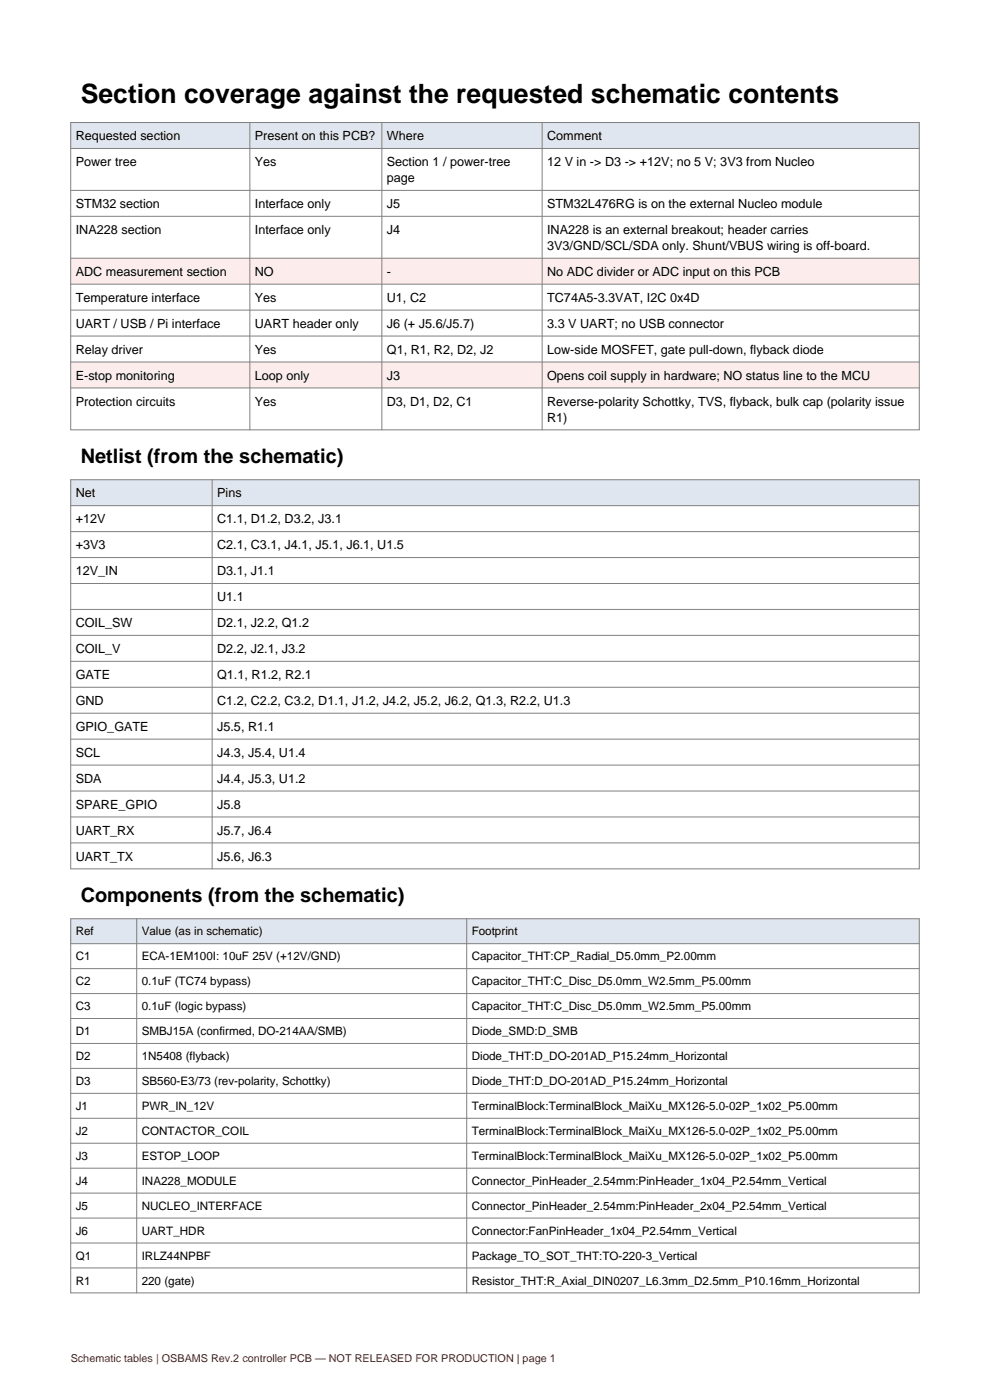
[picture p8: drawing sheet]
<svg xmlns="http://www.w3.org/2000/svg" width="210mm" height="297mm" viewBox="0 0 210 297" stroke-linecap="round" stroke-linejoin="round" font-family="sans-serif">
<defs><g id="words">
<text font-size="5.6" x="17.1" y="21.8">Section coverage against the requested schematic contents</text>
<g font-size="4.2">
<text x="17.1" y="98.2">Netlist (from the schematic)</text>
<text x="17.1" y="191.4">Components (from the schematic)</text>
</g>
<g font-size="2.7">
<text x="16.1" y="29.7">Requested section</text>
<text x="54.1" y="29.7">Present on this PCB?</text>
<text x="82.1" y="29.7">Where</text>
<text x="116.1" y="29.7">Comment</text>
<text x="16.1" y="35.2">Power tree</text>
<text x="54.1" y="35.2">Yes</text>
<text x="82.1" y="35.2">Section 1 / power-tree</text>
<text x="116.1" y="35.2">12 V in -&gt; D3 -&gt; +12V; no 5 V; 3V3 from Nucleo</text>
<text x="82.1" y="38.6">page</text>
<text x="16.1" y="44.1">STM32 section</text>
<text x="54.1" y="44.1">Interface only</text>
<text x="82.1" y="44.1">J5</text>
<text x="116.1" y="44.1">STM32L476RG is on the external Nucleo module</text>
<text x="16.1" y="49.6">INA228 section</text>
<text x="54.1" y="49.6">Interface only</text>
<text x="82.1" y="49.6">J4</text>
<text x="116.1" y="49.6">INA228 is an external breakout; header carries</text>
<text x="116.1" y="53">3V3/GND/SCL/SDA only. Shunt/VBUS wiring is off-board.</text>
<text x="16.1" y="58.5">ADC measurement section</text>
<text x="54.1" y="58.5">NO</text>
<text x="82.1" y="58.5">-</text>
<text x="116.1" y="58.5">No ADC divider or ADC input on this PCB</text>
<text x="16.1" y="64">Temperature interface</text>
<text x="54.1" y="64">Yes</text>
<text x="82.1" y="64">U1, C2</text>
<text x="116.1" y="64">TC74A5-3.3VAT, I2C 0x4D</text>
<text x="16.1" y="69.5">UART / USB / Pi interface</text>
<text x="54.1" y="69.5">UART header only</text>
<text x="82.1" y="69.5">J6 (+ J5.6/J5.7)</text>
<text x="116.1" y="69.5">3.3 V UART; no USB connector</text>
<text x="16.1" y="75">Relay driver</text>
<text x="54.1" y="75">Yes</text>
<text x="82.1" y="75">Q1, R1, R2, D2, J2</text>
<text x="116.1" y="75">Low-side MOSFET, gate pull-down, flyback diode</text>
<text x="16.1" y="80.5">E-stop monitoring</text>
<text x="54.1" y="80.5">Loop only</text>
<text x="82.1" y="80.5">J3</text>
<text x="116.1" y="80.5">Opens coil supply in hardware; NO status line to the MCU</text>
<text x="16.1" y="86">Protection circuits</text>
<text x="54.1" y="86">Yes</text>
<text x="82.1" y="86">D3, D1, D2, C1</text>
<text x="116.1" y="86">Reverse-polarity Schottky, TVS, flyback, bulk cap (polarity issue</text>
<text x="116.1" y="89.4">R1)</text>
<text x="16.1" y="105.5">Net</text>
<text x="46.1" y="105.5">Pins</text>
<text x="16.1" y="111">+12V</text>
<text x="46.1" y="111">C1.1, D1.2, D3.2, J3.1</text>
<text x="16.1" y="116.5">+3V3</text>
<text x="46.1" y="116.5">C2.1, C3.1, J4.1, J5.1, J6.1, U1.5</text>
<text x="16.1" y="122">12V_IN</text>
<text x="46.1" y="122">D3.1, J1.1</text>
<text x="46.1" y="127.5">U1.1</text>
<text x="16.1" y="133">COIL_SW</text>
<text x="46.1" y="133">D2.1, J2.2, Q1.2</text>
<text x="16.1" y="138.5">COIL_V</text>
<text x="46.1" y="138.5">D2.2, J2.1, J3.2</text>
<text x="16.1" y="144">GATE</text>
<text x="16.1" y="149.5">GND</text>
<text x="46.1" y="144">Q1.1, R1.2, R2.1</text>
<text x="46.1" y="149.5">C1.2, C2.2, C3.2, D1.1, J1.2, J4.2, J5.2, J6.2, Q1.3, R2.2, U1.3</text>
<text x="16.1" y="155">GPIO_GATE</text>
<text x="46.1" y="155">J5.5, R1.1</text>
<text x="16.1" y="160.5">SCL</text>
<text x="46.1" y="160.5">J4.3, J5.4, U1.4</text>
<text x="16.1" y="166">SDA</text>
<text x="46.1" y="166">J4.4, J5.3, U1.2</text>
<text x="16.1" y="171.6">SPARE_GPIO</text>
<text x="46.1" y="171.6">J5.8</text>
<text x="16.1" y="177.1">UART_RX</text>
<text x="46.1" y="177.1">J5.7, J6.4</text>
<text x="16.1" y="182.6">UART_TX</text>
<text x="46.1" y="182.6">J5.6, J6.3</text>
</g>
<g font-size="2.5">
<text x="16.1" y="198.4">Ref</text>
<text x="16.1" y="203.7">C1</text>
<text x="30.1" y="198.4">Value (as in schematic)</text>
<text x="30.1" y="203.7">ECA-1EM100I: 10uF 25V (+12V/GND)</text>
<text x="100.1" y="198.4">Footprint</text>
<text x="100.1" y="203.7">Capacitor_THT:CP_Radial_D5.0mm_P2.00mm</text>
<text x="16.1" y="209">C2</text>
<text x="30.1" y="209">0.1uF (TC74 bypass)</text>
<text x="100.1" y="209">Capacitor_THT:C_Disc_D5.0mm_W2.5mm_P5.00mm</text>
<text x="16.1" y="214.3">C3</text>
<text x="30.1" y="214.3">0.1uF (logic bypass)</text>
<text x="100.1" y="214.3">Capacitor_THT:C_Disc_D5.0mm_W2.5mm_P5.00mm</text>
<text x="16.1" y="219.6">D1</text>
<text x="30.1" y="219.6">SMBJ15A (confirmed, DO-214AA/SMB)</text>
<text x="100.1" y="219.6">Diode_SMD:D_SMB</text>
<text x="16.1" y="224.9">D2</text>
<text x="30.1" y="224.9">1N5408 (flyback)</text>
<text x="100.1" y="224.9">Diode_THT:D_DO-201AD_P15.24mm_Horizontal</text>
<text x="16.1" y="230.2">D3</text>
<text x="30.1" y="230.2">SB560-E3/73 (rev-polarity, Schottky)</text>
<text x="100.1" y="230.2">Diode_THT:D_DO-201AD_P15.24mm_Horizontal</text>
<text x="16.1" y="235.5">J1</text>
<text x="30.1" y="235.5">PWR_IN_12V</text>
<text x="100.1" y="235.5">TerminalBlock:TerminalBlock_MaiXu_MX126-5.0-02P_1x02_P5.00mm</text>
<text x="16.1" y="240.8">J2</text>
<text x="30.1" y="240.8">CONTACTOR_COIL</text>
<text x="100.1" y="240.8">TerminalBlock:TerminalBlock_MaiXu_MX126-5.0-02P_1x02_P5.00mm</text>
<text x="16.1" y="246.1">J3</text>
<text x="16.1" y="251.3">J4</text>
<text x="30.1" y="246.1">ESTOP_LOOP</text>
<text x="30.1" y="251.3">INA228_MODULE</text>
<text x="100.1" y="246.1">TerminalBlock:TerminalBlock_MaiXu_MX126-5.0-02P_1x02_P5.00mm</text>
<text x="100.1" y="251.3">Connector_PinHeader_2.54mm:PinHeader_1x04_P2.54mm_Vertical</text>
<text x="16.1" y="256.6">J5</text>
<text x="30.1" y="256.6">NUCLEO_INTERFACE</text>
<text x="100.1" y="256.6">Connector_PinHeader_2.54mm:PinHeader_2x04_P2.54mm_Vertical</text>
<text x="16.1" y="261.9">J6</text>
<text x="30.1" y="261.9">UART_HDR</text>
<text x="100.1" y="261.9">Connector:FanPinHeader_1x04_P2.54mm_Vertical</text>
<text x="16.1" y="267.2">Q1</text>
<text x="30.1" y="267.2">IRLZ44NPBF</text>
<text x="100.1" y="267.2">Package_TO_SOT_THT:TO-220-3_Vertical</text>
<text x="16.1" y="272.5">R1</text>
<text x="30.1" y="272.5">220 (gate)</text>
<text x="100.1" y="272.5">Resistor_THT:R_Axial_DIN0207_L6.3mm_D2.5mm_P10.16mm_Horizontal</text>
</g>
<text font-size="2.3" fill="#a00000" x="15" y="289">Schematic tables | OSBAMS Rev.2 controller PCB — NOT RELEASED FOR PRODUCTION | page 1</text>
</g></defs>
<path d="M15 26h180v5.5h-180z" fill-rule="evenodd" fill="#dfe6f0"/>
<g fill="#fdecec">
<path d="M15 54.8h180v5.5h-180z" fill-rule="evenodd"/>
<path d="M15 76.8h180v5.5h-180z" fill-rule="evenodd"/>
</g>
<g fill="none" stroke="#808080" stroke-width=".21">
<path d="M15 26h180v65.2h-180zM15 31.5h180M53 26v65.2M81 26v65.2M115 26v65.2M15 40.4h180M15 45.9h180M15 54.8h180M15 60.3h180M15 65.8h180M15 71.3h180M15 76.8h180"/>
<path d="M15 82.3h180"/>
</g>
<path d="M15 101.8h180v5.5h-180z" fill-rule="evenodd" fill="#dfe6f0"/>
<g fill="none" stroke="#808080" stroke-width=".21">
<path d="M15 101.8h180v82.5h-180zM15 107.3h180M15 112.8h180M15 118.3h180M45 101.8v82.5M15 123.8h180M15 129.3h180M15 134.8h180M15 140.3h180M15 145.8h180M15 151.3h180M15 156.8h180"/>
<path d="M15 162.3h180M15 167.8h180M15 173.3h180M15 178.8h180"/>
</g>
<path d="M15 194.9h180v5.3h-180z" fill-rule="evenodd" fill="#dfe6f0"/>
<g fill="none" stroke="#808080" stroke-width=".21">
<path d="M15 194.9h180v79.4h-180zM29 194.9v79.4M99 194.9v79.4M15 200.2h180M15 205.5h180M15 210.8h180M15 216.1h180M15 221.4h180M15 226.7h180M15 231.9h180M15 237.2h180M15 242.5h180"/>
<path d="M15 247.8h180M15 253.1h180M15 258.4h180M15 263.7h180M15 269h180"/>
</g>
<use href="#words"/>
</svg>
